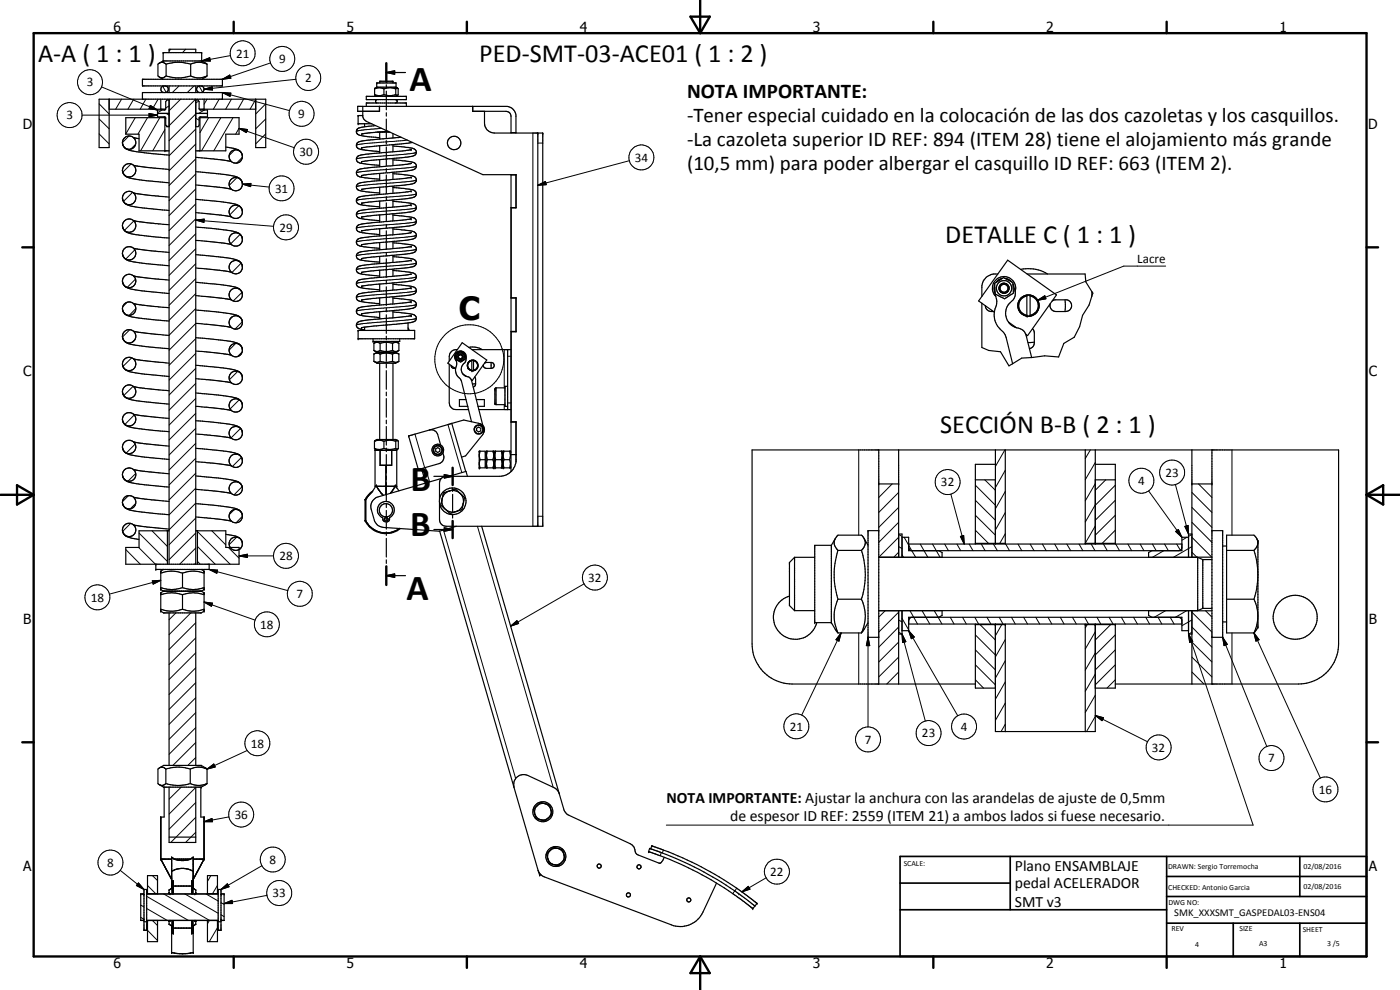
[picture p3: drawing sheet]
<svg xmlns="http://www.w3.org/2000/svg" width="420mm" height="297mm" viewBox="0 0 420 297" stroke-linecap="round" stroke-linejoin="round" font-family="sans-serif">
<defs><g id="words">
<g font-size="11">
<text x="122.9" y="27.2">A</text>
<text x="123.2" y="147.4">B</text>
<text x="123.1" y="161">B</text>
<text x="122" y="180">A</text>
</g>
<text font-size="9.6" x="137.7" y="96">C</text>
<g font-size="7.9">
<text x="11.4" y="18.5">A-A ( 1 : 1 )</text>
<text x="143.8" y="18.6">PED-SMT-03-ACE01 ( 1 : 2 )</text>
<text x="283.7" y="73">DETALLE C ( 1 : 1 )</text>
<text x="282.1" y="130">SECCIÓN B-B ( 2 : 1 )</text>
</g>
<g font-size="6.3">
<text x="206.2" y="29.5">NOTA IMPORTANTE:</text>
<text x="206.2" y="36.7">-Tener especial cuidado en la colocación de las dos cazoletas y los casquillos.</text>
<text x="206.2" y="43.9">-La cazoleta superior ID REF: 894 (ITEM 28) tiene el alojamiento más grande</text>
<text x="206.2" y="51.1">(10,5 mm) para poder albergar el casquillo ID REF: 663 (ITEM 2).</text>
</g>
<g font-size="4.7">
<text x="200" y="241">NOTA IMPORTANTE: Ajustar la anchura con las arandelas de ajuste de 0,5mm</text>
<text x="219.1" y="246.4">de espesor ID REF: 2559 (ITEM 21) a ambos lados si fuese necesario.</text>
<text x="304.6" y="261.2">Plano ENSAMBLAJE</text>
<text x="304.6" y="266.6">pedal ACELERADOR</text>
<text x="304.6" y="272">SMT v3</text>
</g>
<g font-size="4.2">
<text x="34" y="9.6">6</text>
<text x="104" y="9.6">5</text>
<text x="174" y="9.6">4</text>
<text x="244" y="9.6">3</text>
<text x="314" y="9.6">2</text>
<text x="384" y="9.6">1</text>
<text x="6.8" y="38.7">D</text>
<text x="410.6" y="38.7">D</text>
<text x="7" y="112.9">C</text>
<text x="410.8" y="112.9">C</text>
<text x="7" y="187.1">B</text>
<text x="410.8" y="187.1">B</text>
<text x="7" y="261.4">A</text>
<text x="410.8" y="261.4">A</text>
<text x="34" y="290.4">6</text>
<text x="104" y="290.4">5</text>
<text x="174" y="290.4">4</text>
<text x="244" y="290.4">3</text>
<text x="314" y="290.4">2</text>
<text x="384" y="290.4">1</text>
</g>
<g font-size="3.9">
<text x="70.9" y="17.3">21</text>
<text x="83.8" y="19">9</text>
<text x="26" y="26">3</text>
<text x="91.6" y="24.7">2</text>
<text x="19.9" y="35.8">3</text>
<text x="89.5" y="35.4">9</text>
<text x="89.9" y="46.8">30</text>
<text x="190.5" y="48.6">34</text>
<text x="82.5" y="57.8">31</text>
<text x="83.9" y="69.5">29</text>
<text x="341.3" y="78.8">Lacre</text>
<text x="349.8" y="143.1">23</text>
<text x="282.4" y="145.9">32</text>
<text x="341.6" y="145.5">4</text>
<text x="83.9" y="168.1">28</text>
<text x="89" y="179.5">7</text>
<text x="176.6" y="174.6">32</text>
<text x="27.3" y="180.5">18</text>
<text x="78.1" y="188.6">18</text>
<text x="237" y="219.2">21</text>
<text x="276.7" y="221.2">23</text>
<text x="288.3" y="219.2">4</text>
<text x="75.3" y="224.3">18</text>
<text x="259.5" y="223.1">7</text>
<text x="345.7" y="225.6">32</text>
<text x="380.6" y="228.7">7</text>
<text x="395.8" y="238.1">16</text>
<text x="70.4" y="245.7">36</text>
<text x="32.2" y="260.1">8</text>
<text x="80.9" y="259.2">8</text>
<text x="231.2" y="262.8">22</text>
<text x="81.8" y="269.2">33</text>
</g>
<text font-size="3.1" x="352.4" y="275">SMK_XXXSMT_GASPEDAL03-ENS04</text>
<g font-size="2.4">
<text x="271.2" y="259.7">SCALE:</text>
<text x="350.6" y="260.8">DRAWN: Sergio Torremocha</text>
<text x="391.2" y="260.6">02/08/2016</text>
<text x="350.6" y="267">CHECKED: Antonio Garcia</text>
<text x="391.2" y="266.7">02/08/2016</text>
<text x="350.6" y="271.4">DWG NO:</text>
<text x="351.6" y="279.3">REV</text>
<text x="372" y="279.4">SIZE</text>
<text x="391" y="279.6">SHEET</text>
<text x="358.7" y="284.1">4</text>
<text x="377.9" y="283.8">A3</text>
<text x="398.3" y="283.8">3 /5</text>
</g>
</g></defs>
<g fill="none" stroke="#000" stroke-width=".35">
<path d="M49 18.3v-2.5h11.5v2.5M49 18.3h11.5M49 18.3l-1.1 .6M49.9 19.3l-1.3-.6-1.2 .6v3.5l.5 .4M49.9 19.3a11.7 11.7 0 0 1 7.3 0M49.9 19.3v3.5M50.7 15.8v-1h8v1M57.2 19.3l1-.4a5.5 5.5 0 0 1 3.9 .4M57.2 19.3v3.5M60.5 18.3l1.6 1M62.1 19.3v3.5M115.9 19v5.6"/>
<path d="M32.8 29.8v14.5h-3.1v-14.5h50v14.5h-3v-14.5M32.8 32.8h16.9M42.7 29.8v-2h24v2M42.7 23.8h24v2h-24zM47.3 34h3.4M47.9 23.2l1.1 .6M48.2 29.8v3M49.3 25.8a.99 .99 0 0 0-1 1 .99 .99 0 0 0 1 1M49.5 35.3v10M49.5 25.8a1 1 0 0 1 1 1 1 1 0 0 1-1 1M49.7 35.3h-12v5h4v5h9M49.7 32.8l-.3 .2h-2.1v2.1h2.1l.3 .1v2.3l.4 .5h.6"/>
<path d="M49.9 22.8a1.66 1.66 0 0 1-1.7 .5l-.3-.1M49.9 22.8l2.8 .6h1.7l2.8-.6M50.7 25.8v2M50.7 29.8v139.5M50.7 30h-.6l-.4 .5v2.3M57.2 22.8l1.9 .6h1.1l1.9-.6M58.7 25.8v2M58.7 29.8v139.5M58.7 34h3.6M58.7 30h.8l.3 .5v2.3M59.8 35.3h11.9v5h-3.9v5h-9.1M59.8 32.8h16.9"/>
<path d="M59.8 32.8l.3 .2h2.2v2.1h-2.2l-.3 .1v2.3l-.3 .5h-.8M60 35.3v10M60 25.8a1 1 0 0 0-1 1 1 1 0 0 0 1 1M60.3 25.8a1 1 0 0 1 .9 1 1 1 0 0 1-.9 1M61.2 29.8v3M62.1 22.8l-1.6 1M108.9 31.9l.1 3.4 1 1.1 34.8 16h10l.1 10-1.5-.1M108.9 34.7h-1.4v2.4h4.1M109.4 37.1v.9M109.9 31.9v-1h12.1v1M109.9 28.9h12.1v1h-12.1zM112.4 26.7v1.7"/>
<path d="M112.4 26.7a3.1 3.1 0 0 1 2.8 0M112.4 28.4l1.1 .3 1.7-.3M112.4 28.4l.7 .5M112.6 26.4l-.2 .3M112.6 26.4h.1M112.7 37.7l-4.5 .6a1.19 1.19 0 0 0-1.2 1.1 1.19 1.19 0 0 0 1.2 1.2l5.7 .7M113.1 26.2v-1.3h5.8v1.3M113.1 26.2h5.8M113.1 26.2l-.5 .2M113.1 39.7h3.9M113.2 29.9a.51 .51 0 0 0-.5 .5 .51 .51 0 0 0 .5 .5M113.9 31.9v1.5h-6.6v-1.5h44.9a3.1 3.1 0 0 1 2.6 2.6v5.4"/>
<path d="M113.9 24.9v-.5h4v.5M113.9 39.7v2M115.2 26.7v1.7M115.2 26.7a5.3 5.3 0 0 1 3.6 0M115.2 28.4a5.3 5.3 0 0 0 3.6 0M115.9 21.8l2.5-.5v1zM115.9 25.4v1.1M115.9 27.3v5.6M115.9 33.8v1M115.9 35.7v5.6M115.9 21.8h5.8M116.4 39.4l-7.9 .9"/>
<path d="M118.7 29.9a.51 .51 0 0 1 .5 .5 .51 .51 0 0 1-.5 .5M118.8 26.7v1.7M118.9 26.2l.4 .2M119.3 28.7l-.4 .2M119.3 26.4h-.4l-.1 .3M119.3 26.4l.1 .1M119.4 26.5l.1 .1M119.5 26.6v1.8a.37 .37 0 0 1-.4 .3 .37 .37 0 0 1-.3-.3M141.8 31.9v1.5h10a1.45 1.45 0 0 1 1.6 1.5v5M145.4 33.4v3.5a2.96 2.96 0 0 0 3 3h14.5v118h-29a2 2 0 0 1-2-2v-4.9M153.4 39.8h1.4M161.4 39.9v118"/>
<path d="M36.7 59.4a2.01 2.01 0 0 1 1.9-2 2.01 2.01 0 0 1 2.1 1.8 2.01 2.01 0 0 1-1.6 2.2l-1.3-.2M36.7 42.8a2 2 0 0 1 2.4-2 2 2 0 0 1 1.5 2.7 2 2 0 0 1-2.8 1.1M36.7 42.8l.3 .9M36.7 51.1l.2 .6M36.7 59.4l.2 .6M36.7 42.8l.2 .9 .7 .7M36.9 60l.3 .7M36.9 51.7l.2 .5M36.9 60v.2M37.1 43.9a6.5 6.5 0 0 0 4.8 1.7l8.8 .9M37.1 52.2a6.1 6.1 0 0 0 4.4 1.7l9.2 1M40 49.6a2 2 0 0 0-2.1-.3 2 2 0 0 0-1.2 1.8"/>
<path d="M40 49.6a2.01 2.01 0 0 1 .7 2 2.01 2.01 0 0 1-1.6 1.5 1.97 1.97 0 0 1-2.2-1.4M40.1 57.9l10.6 1.2M40.1 49.6l3.5 .6 7.1 .6M40.1 41.3l1.6 .3M58.7 47.2l7.2 .7 3.5 .6M58.7 55.5l6.1 .5 4.6 .8M58.7 51.5l5.8 .5a20.1 20.1 0 0 1 7.3 1.5l.6 .6M58.7 59.8l7.4 .7a14.2 14.2 0 0 1 6 1.5l.3 .4M67.8 44.1l1.9 .3a3.3 3.3 0 0 1 3 2M72 53.7a2 2 0 0 0-3 .7 2 2 0 0 0 1.3 2.8 2 2 0 0 0 2.5-2M72 45.4a2 2 0 0 0-3 .6 2 2 0 0 0 1.3 2.9 2 2 0 0 0 2.5-2M72.2 45.5l.2 .3"/>
<path d="M72.4 54.1l.3 .6M72.5 46.1l.2 .3M72.7 46.4l.1 .5M72.7 54.7l.1 .5M113.9 43.7v2.2M113.9 47.9v2.1M113.9 52v2.2M113.9 56.2v2.1M115.9 42.2v1M115.9 44.1v5.6M115.9 50.6v1M115.9 52.5v5.6"/>
<path d="M115.9 59v1M117.9 51.7l-9.4 1M117.9 52.1l5.5 .6a1.25 1.25 0 0 1 1.5 1 1.25 1.25 0 0 1-1 1.5l-15.4 1.7M117.9 40v1.4M117.9 43.4v2.2M117.9 47.5v2.2M117.9 51.7v2.1M117.9 55.8v2.2M117.9 60v2.1M117.9 43.8l4.9 .5a1.67 1.67 0 0 1 2.1 1.8 4.9 4.9 0 0 1-3.6 1.1l-3.4 .3M117.9 47.5l-9.4 1.1M117.9 48l5.2 .5a1.57 1.57 0 0 1 1.8 1.8 4.1 4.1 0 0 1-3.2 1.1l-3.8 .3"/>
<path d="M117.9 56.3l4.9 .5a1.67 1.67 0 0 1 2.1 1.8 3.4 3.4 0 0 1-2.8 1l-4.2 .4M117.9 60l-9.4 1M120.4 41.2l-5.3 .5a24.1 24.1 0 0 0-7.8 1.1 1.31 1.31 0 0 0-.1 1.6 1.31 1.31 0 0 0 1.5 .5l5.2 .6M123.3 57.4l-14.2 1.4a1.79 1.79 0 0 0-2.1 1.6 2.67 2.67 0 0 0 2.8 1.2l4.1 .5M123.3 57.4h.1M123.3 44.9l-14.2 1.5a1.79 1.79 0 0 0-2.1 1.6 2.01 2.01 0 0 0 2.1 1.1l4.8 .5M123.4 49l-14.3 1.5a1.7 1.7 0 0 0-2.1 1.6l.3 .6a15.1 15.1 0 0 0 6.1 1l.5 .1M123.4 53.2l-14.6 1.5a1.38 1.38 0 0 0-1.5 .6 1.38 1.38 0 0 0 .1 1.6l2.4 .6 4.1 .4M123.4 57.3l-.1 .1M123.4 44.9l-.1 .1M123.7 42.7l-15.2 1.7M153.4 52.4v89.1"/>
<path d="M153.4 52.5h1.4M36.7 76a2 2 0 0 1 2.6-1.9 2 2 0 0 1 1.1 3 2 2 0 0 1-3.2 .2M36.7 76l.2 .6M36.7 67.7l.2 .9M36.9 76.6a3.9 3.9 0 0 0 3.8 2.1l10 1.1M36.9 76.6l.2 .5M37 68.6l.2 .4M37 60.3l.2 .4M37.2 60.7l.4 .4M37.2 60.7a8 8 0 0 0 5.2 1.6l8.3 .9M37.2 69a7.6 7.6 0 0 0 4.7 1.6l8.8 .8M40 66.2a2.02 2.02 0 0 0-2.1-.3 2.02 2.02 0 0 0-1.2 1.8"/>
<path d="M40 66.2a2.02 2.02 0 0 1 .3 2.7 2.02 2.02 0 0 1-2.7 .5l-.5-.6-.4-1.1M40.1 74.5l10.6 1.2M40.1 66.2l10.6 1.2M58.7 63.8l7.5 .7 3.2 .6M58.7 72.1l7.5 .7 3.2 .6M58.7 76.4l5.2 .5a24.2 24.2 0 0 1 7.9 1.5l.2 .2M58.7 68.1l5.2 .5a27.5 27.5 0 0 1 7.9 1.5l.6 .6M71.9 78.5a2 2 0 0 0-3 .9 2 2 0 0 0 1.5 2.7 2 2 0 0 0 2.4-2M72 78.5l.4 .5M72.4 70.7a2.01 2.01 0 0 0-3.3 .1 2.01 2.01 0 0 0 1.3 3 1.94 1.94 0 0 0 2.1-1l.3-.9M72.4 62.4a2.01 2.01 0 0 0-3.3 .1 2.01 2.01 0 0 0 1.3 3h.8l.8-.4 .5-.6 .3-1M72.4 79l.3 .5"/>
<path d="M72.4 70.7l.3 .6M72.4 62.4l.3 .6M72.4 70.7l.3 .5M72.7 63l.1 .5M72.7 71.3l.1 .6M72.7 79.5l.1 .6M72.7 71.2l.1 .7M108.6 77.6h-.1M108.6 77.6h.1M113.9 60.3v2.2M113.9 64.5v2.1M113.9 68.6v2.2"/>
<path d="M113.9 72.8v2.1M113.9 77v2.1M115.9 60.9v5.6M115.9 67.4v1M115.9 69.3v5.5M115.9 75.7v1.1M115.9 77.6v5.6M117.9 64.1v2.2M117.9 68.3v2.1M117.9 72.4v2.2M117.9 76.6v2.1M117.9 68.3l-6.8 .6-2.6 .4"/>
<path d="M117.9 60.4l5.2 .6a1.57 1.57 0 0 1 1.8 1.7l-.5 .5-1.3 .4-5.2 .5M117.9 64.1l-9.4 1.1M117.9 64.6l5.5 .6a1.25 1.25 0 0 1 1.5 .9 1.25 1.25 0 0 1-1 1.5l-6 .7M117.9 68.7l1.1 .1a13.6 13.6 0 0 1 5.6 1 1.15 1.15 0 0 1 .3 1.2 1.15 1.15 0 0 1-1 .8l-6 .6M117.9 72.4l-9.4 1M117.9 72.9l5.2 .5a1.57 1.57 0 0 1 1.8 1.8 3.4 3.4 0 0 1-2.8 1l-4.2 .4M117.9 76.6l-9.2 1M117.9 77l5.2 .6a1.55 1.55 0 0 1 1.8 1.7l-.3 .4a5.5 5.5 0 0 1-3.3 .7l-3.4 .4M123.3 74l-15 1.6a1.21 1.21 0 0 0-1.3 1 1.21 1.21 0 0 0 1 1.4l5.9 .7M123.3 74h.1M123.4 65.7l-14.6 1.5a1.45 1.45 0 0 0-1.7 1.9 8.2 8.2 0 0 0 4.8 1.1l2 .2M123.4 78.1l-14.6 1.5a1.45 1.45 0 0 0-1.7 2 10.9 10.9 0 0 0 5.8 1.1l1 .1"/>
<path d="M123.4 69.8l-14.3 1.5a1.78 1.78 0 0 0-2.1 1.6l.4 .6 .6 .3 5.9 .7M123.4 61.5l-14.3 1.5a1.7 1.7 0 0 0-2.1 1.6 2.31 2.31 0 0 0 2.4 1.2l4.5 .4M123.4 69.8h.1M153.4 62.4v27h1.4l.1 10.2h-1.5v26.9h1.5l-.1 12.1M36.7 84.3a2.01 2.01 0 0 1 1.9-2 2.01 2.01 0 0 1 2.1 1.7 2.01 2.01 0 0 1-1.6 2.3l-.9-.1-1-.6M36.7 84.3l.5 1.3M36.7 92.6l.2 .6M36.9 93.2v.3M37 93.6l.4 .5M37.2 85.6a9.2 9.2 0 0 0 5.7 1.7l7.8 .8M37.5 94.3a25.5 25.5 0 0 0 8.7 1.6l4.5 .5M40 91.1a2.02 2.02 0 0 0-2.1-.3 2.02 2.02 0 0 0-1.2 1.8"/>
<path d="M40 91.1a2.02 2.02 0 0 1 .3 2.7 2.02 2.02 0 0 1-2.7 .5l-.7-1.1M40.1 99.4l2.3 .4 8.3 .8M40.1 91.1l2.6 .5 8 .7M40.1 82.8l10.6 1.2M58.7 88.7l7.8 .8 2.9 .5M58.7 97l8.4 .8 2.3 .5M58.7 80.4l7.2 .7 3.5 .6M58.7 93l6.4 .6a19.3 19.3 0 0 1 6.7 1.4l.6 .6M58.7 84.7l7.4 .7a15.2 15.2 0 0 1 5.9 1.4l.4 .5M71.9 95.1a2.01 2.01 0 0 0-3 .9 2.01 2.01 0 0 0 1.4 2.7 2.01 2.01 0 0 0 2.5-1.9M72 86.9a2.01 2.01 0 0 0-3 .7 2.01 2.01 0 0 0 1.3 2.8 2.01 2.01 0 0 0 2.5-2M72 95.2l.4 .4"/>
<path d="M72.3 87.1l.1 .2M72.4 95.6l.3 .6M72.4 87.3l.3 .6M72.7 87.9l.1 .5M72.7 96.2l.1 .6M107.5 99.1h16.9v2.5h-16.9zM108.6 85.9h.1M108.6 85.9h-.1M108.6 90h-.1M108.6 90h.1M108.6 98.3h.1M108.6 98.3h-.1"/>
<path d="M109.4 98.2v.9M113.9 81.1v2.1M113.9 85.2v2.2M113.9 89.4v2.1M113.9 93.5v2.2M115.9 84.1v1.1M115.9 86.1v5.6M115.9 92.5v1.1M115.9 94.4v5.6M117.9 80.8v2.1M117.9 84.9v2.1M117.9 89.1v2.1"/>
<path d="M117.9 93.2v2.2M117.9 80.8l-6.8 .5-2.6 .4M117.9 81.2l4.9 .5a1.91 1.91 0 0 1 2.2 1.4 2.1 2.1 0 0 1-2.2 1.3l-4.9 .5M117.9 84.9l-9.2 1M117.9 85.3l1.1 .1a13.6 13.6 0 0 1 5.6 1 1.28 1.28 0 0 1 .1 1.5 1.28 1.28 0 0 1-1.4 .5l-5.4 .7M117.9 89.1l-9.2 .9M117.9 89.5l5.2 .5a1.49 1.49 0 0 1 1.6 2 3.5 3.5 0 0 1-2.6 .8l-4.2 .4M117.9 93.2l-6.8 .6-2.6 .4M117.9 93.6l4.9 .5a1.91 1.91 0 0 1 2.2 1.4 1.85 1.85 0 0 1-2.2 1.3l-.3 .1M122.5 96.9v2.2M122.5 98.4l.2 .7M122.5 96.9l-13.8 1.4"/>
<path d="M123.3 90.6l-15 1.6a1.19 1.19 0 0 0-1.4 1.1 1.19 1.19 0 0 0 1.1 1.3l5.9 .7M123.3 82.3l-14.2 1.4a1.78 1.78 0 0 0-2.1 1.6l.1 .4a10.9 10.9 0 0 0 5.8 1.2l1 .1M123.3 86.4l-14.8 1.6a1.24 1.24 0 0 0-1.5 .9 1.24 1.24 0 0 0 1 1.5l5.9 .7M123.3 82.3h.1M123.3 90.6h.1M123.3 86.4h.1M123.4 94.7l-13.7 1.4a3.2 3.2 0 0 0-2.6 .9 1.36 1.36 0 0 0 1.6 1.8l.7 .2M123.4 82.3h-.1M123.4 82.2v.1M153.4 89.4h1.4M153.4 99.4h1.4M294.7 90.9v13.4l2 .9 3.6 .3 2.5 4.3 1.1-.7"/>
<path d="M295.7 91.7a1.93 1.93 0 0 0 2.5 1.8M297.6 93.1l.1 .4M298.4 93.6l-4.7-3.3 8.7-12.2 14.7 10.4-8.7 12.2-.5-.4M298.5 85.4l-.2 1.1 .4 1.7M298.5 85.5l.2 2.7M298.7 88.2l.3 1.5a5.8 5.8 0 0 1-.5 3.6 6.4 6.4 0 0 0 2.7 6.4l.8 1.6 1.9 7.8M299.5 82.2a4.1 4.1 0 0 0-4.8 3.5v3.2M299.8 86.5a1.47 1.47 0 0 0 2.2 1.3M299.9 86l.1 1.2M300.1 87.4l.5 .4M300.2 85.5l-.2 .2M300.6 85.2l-.3 .1"/>
<path d="M300.6 87.8l.6 .2M300.8 83.5l-1.1 .4-.9 .9M300.9 85l1.1 .1 .8 1M301.5 83.5l1.2 .3 .9 .8M301.5 83.5l-.4-.2-1.6 1.1-1 .6v.5M301.5 83.5l2.1 1.1M302.3 85.4a1.47 1.47 0 0 0-1.5-.3 1.47 1.47 0 0 0-1 1.3M302.5 85.5l.1 .3M302.5 87.4l-1.1 .6M302.7 96.6l2.3 1.7M302.7 87l-.1 .2M302.8 86l-.1 1.2-.5 .5"/>
<path d="M302.8 86.3v.6M303.6 84.6l.4 .2 .1 2.3a1.01 1.01 0 0 1-1 1.5l-.9 .6a.83 .83 0 0 1-1.4 .1l-2.1-1.1M304 85.1l.2 .7a3.9 3.9 0 0 1 .1 3.8 7 7 0 0 0-2.4 3.4 4.6 4.6 0 0 0 4 5.6l1.3 .7 .7 1M304.7 87.5a3.5 3.5 0 0 0-4.2-4.4 3.5 3.5 0 0 0-1.6 5.8M305.5 92.1l.1 .7a3.1 3.1 0 0 0 2.6 2M305.6 91.1l-.1 .8M305.6 92.5a3.2 3.2 0 0 0 4.5 2M305.7 90.4l-.1 .4M305.8 93.1h.1M306.1 89.9l-.3 .4M306.2 89.7a3.2 3.2 0 0 1 4.2-.7 3.2 3.2 0 0 1 1.1 4.1M306.4 80.8a11.2 11.2 0 0 1 8 1.4"/>
<path d="M308.2 88.8a2.92 2.92 0 0 0-2.5 2.9 2.92 2.92 0 0 0 2.5 2.9M308.2 88.6a3.1 3.1 0 0 0-2.6 3.7M308.2 94.8l.3 .1M308.2 88.6v6.2M308.3 82.2h17.4l.2 2.4 2.1 3.4-1.2 3.5-1.9 3.1-.9 3.4-1.6 3.2-3.1 1.8-1.6 4.1-4.2-.3-3.9 .5M308.5 88.5l-.3 .1M308.8 88.5l.3 .1M309.1 88.6v6.2M309.1 94.8l-.3 .1M309.1 88.8a2.92 2.92 0 0 1 2.5 2.9 2.92 2.92 0 0 1-2.5 2.9M309.1 88.6a3.2 3.2 0 0 1 2.5 2M309.9 98.6l.5 1.3v3a1.76 1.76 0 0 1-1.5 1.7"/>
<path d="M310.8 94l-.3 .3M311.4 93.3a3 3 0 0 1-2.3 1.5M311.7 90.8v1.8l-.7 1.3M315.8 90.3l.8-.3h3.6a1.78 1.78 0 0 1 1.4 1.9 1.78 1.78 0 0 1-1.7 1.6h-3a1.81 1.81 0 0 1-1.7-2.4M319.6 90v3.5M36.7 100.9a2.02 2.02 0 0 1 2.5-2 2.02 2.02 0 0 1 1.4 2.8 2.02 2.02 0 0 1-3 .9l-.7-1.1M36.7 100.9l.2 .6M36.7 109.2l.2 .6M36.7 117.5a2.01 2.01 0 0 1 2.7-1.9 2.01 2.01 0 0 1 .9 3.2 2.01 2.01 0 0 1-3.3-.4M36.7 117.5l.2 .9M36.7 117.5l.7 1.5M36.9 101.5a4.1 4.1 0 0 0 3.8 2.1l10 1"/>
<path d="M36.9 109.8l.3 .7M36.9 109.8v.3M37 110.2l.1 .1M37.1 110.3l.1 .2M37.2 110.5a8.3 8.3 0 0 0 5.2 1.6l8.3 .8M37.5 119.2a17.4 17.4 0 0 0 7.5 1.5l5.7 .5M40 107.7a2.03 2.03 0 0 0-2.1-.3 2.03 2.03 0 0 0-1.2 1.8M40 107.7a2.01 2.01 0 0 1 .2 2.9 2.01 2.01 0 0 1-3-.1M40.1 116l3.5 .6 7.1 .7M40.1 107.7l2.9 .5 7.7 .8M58.7 105.3l8.1 .8 2.6 .5M58.7 117.9l7.4 .7a12.7 12.7 0 0 1 6 1.5"/>
<path d="M58.7 109.6l5.8 .6a23.7 23.7 0 0 1 7.2 1.3l.3 .3M58.7 101.3l4 .3a30.4 30.4 0 0 1 9.1 1.7l.6 .6M58.7 113.6l10.7 1.3M71.9 111.7l-1.5-.3a2.01 2.01 0 0 0-1.6 2.2 2.01 2.01 0 0 0 2.1 1.8 2.01 2.01 0 0 0 1.9-2.1M72 111.7l.4 .6M72.3 112l.1 .3M72.4 103.9a2.01 2.01 0 0 0-3.2-.1 2.01 2.01 0 0 0 .9 3.1 2.01 2.01 0 0 0 2.7-1.8M72.4 103.9l.4 1.2M72.4 112.3l.3 .5M72.7 112.8l.1 .5M112 101.6v.8h8v-.8M112.2 105.2a1.55 1.55 0 0 0 1.9 0"/>
<path d="M112.2 103a1.76 1.76 0 0 1 1.9 0M112.2 105.2l.9 .5M112.2 103v2.2M112.2 106.2v2.2M112.2 108.4l.9 .6h5.7l.9-.6M112.2 106.2a1.76 1.76 0 0 1 1.9 0M112.2 108.4a1.55 1.55 0 0 0 1.9 0M113.1 105.7h5.7M113.1 102.4l-.9 .6M113.1 105.7l-.9 .5M113.9 109v22.9M114.1 103v2.2"/>
<path d="M114.1 106.2v2.2M114.1 105.2a5.7 5.7 0 0 0 3.7 0M114.1 103l1.8-.3 1.9 .3M114.1 106.2a6.6 6.6 0 0 1 3.7 0M114.1 108.4a5.7 5.7 0 0 0 3.7 0M115.9 100.9v1M115.9 102.8v5.6M115.9 109.3v1.1M115.9 111.2v5.6M115.9 117.6v1.1M115.9 119.6v5.6M117.8 105.2a1.63 1.63 0 0 0 1.9 0"/>
<path d="M117.8 106.2a1.85 1.85 0 0 1 1.9 0M117.8 103l1-.3 .9 .3M117.8 103v2.2M117.8 106.2v2.2M117.8 108.4l.1 .1a1.6 1.6 0 0 0 1.8-.1M117.9 109v22.9M118.8 102.4l.9 .6M118.8 105.7l.9 .5M119.7 105.2l-.9 .5M119.7 103v2.2M119.7 106.2v2.2M134.8 109.3v11.6a2.09 2.09 0 0 0 2.1 2h3.7"/>
<path d="M135.4 109.6l.4 .8 .8 .1M136.3 110.4v.1M136.7 110.6l-2.3-1.6 4.3-6.2 7.4 5.2-4.4 6.2-.3-.2M136.7 110.6a3.4 3.4 0 0 0 1.5 3.2l3.3 12.7M136.8 106.5l.1 1.4M136.8 106.6l.1 1.3M136.9 107.9l.2 1.4-.4 1.3M137.2 104.9a2.11 2.11 0 0 0-2.4 2v1.4M137.4 106.9l.1 .5M137.4 107.1l.2 .5 .4 .2M137.6 107.5l.3 .2h.5M137.7 106.5l-.2 .3"/>
<path d="M137.8 106.4a.73 .73 0 0 1 1 .2 .73 .73 0 0 1-.2 1M138 105.6l-.8 .2-.3 .4M138.2 106.3l-.6 .3-.2 .4M138.2 105.5l1.1 .6M138.3 105.6l-.2-.1-1.3 .8v.3M138.3 105.6l1 .5M138.4 106.3l.4 .4 .1 .6M138.6 107.7l-.5 .1M138.8 112.1l1.2 .8M138.8 107.4l-.3 .3M139.3 106.1l.2 .1v.6a1.33 1.33 0 0 1-1 1.7l-.3 .1-1.3-.7M139.5 106.4a2.23 2.23 0 0 1-.7 3.1l-.4 1.3 .4 1.3"/>
<path d="M139.9 107.6a1.75 1.75 0 0 0-2.1-2.2 1.75 1.75 0 0 0-.9 2.9M139.9 119.9h-2v2l2.5-.1M140 112.9l.8 .3 .6 .7 3.5 13.7M140.3 109.2v.9M140.4 110.2l.5 .8 .7 .2M140.7 104.2h2.1l1.9 .7M141.3 108.2a1.57 1.57 0 0 0-1 1.4 1.57 1.57 0 0 0 1 1.5M141.6 108.1l-.7 .2-.5 .8M141.6 108.1h.5M141.6 108.1v3.1M141.6 111.2h.5M141.6 108.2a1.46 1.46 0 0 0-1.2 1.4 1.46 1.46 0 0 0 1.2 1.5"/>
<path d="M141.6 104.9h11.8M141.8 108.1h-.3M142.1 108.1l.6 .1M142.1 108.1v3.1M142.1 108.2a1.46 1.46 0 0 1 1.2 1.4 1.46 1.46 0 0 1-1.2 1.5M142.1 108.1l.6 .2M142.4 111.1l-.3 .1M142.4 113.1l.3 .3a3.2 3.2 0 0 1-.2 2.4l-.5 .3M142.7 108.2l.2 .3M142.7 115.1l-.9 .1M142.9 108.5l.4 .4M142.9 110.9l-.2 .1"/>
<path d="M142.9 110.9l-.8 .4-.6-.1M142.9 119.9h2.5v2h-1.9M143.1 110.7l-.2 .2M143.3 108.9l.1 1.2M143.4 110.1l-.3 .5M143.4 109.2v.9M143.4 110.1l-.5 .8M145.4 109l.6-.2h1.5a.89 .89 0 0 1 .8 .8 .89 .89 0 0 1-.8 .9h-1.5l-.6-.2-.3-.3v-.7M147.4 108.8v1.7M151.5 116.4h-2.6l-.4 .3 .1 4.6 2.9 .1M152.3 115.9h-.8v6h.8M152.3 104.9v18"/>
<path d="M307.9 100.3l1.7 7M309.6 107.3l-2.9 .1-2.8 1.7M310.4 102.7l-1.9 .1M36.7 125.8l.5-1.3 1-.6a2.1 2.1 0 0 1 2.3 .9 2.03 2.03 0 0 1-.4 2.5 2.03 2.03 0 0 1-2.5 .2l-.6-.8M36.7 125.8a2.85 2.85 0 0 0 3 2.5l11 1.2M36.7 134.1l.2 .6M36.7 125.8l.2 .9M36.9 134.7v.3M37 135l.1 .2M37.1 135.2a5.9 5.9 0 0 0 4.4 1.7l9.2 .9M40 132.5a2 2 0 0 1-.1 3.3 2 2 0 0 1-3-1.1M40 132.5l-.9-.4-1.3 .2-.8 .8-.3 1"/>
<path d="M40.1 124.3l3.2 .5 7.4 .7M40.1 132.6l3.9 .6 6.7 .7M58.7 134.5l4 .4a29.4 29.4 0 0 1 9.1 1.5l.2 .3M58.7 126.2l5.2 .5a22.5 22.5 0 0 1 7.9 1.5l.6 .6M58.7 121.9l8.4 .8 2.3 .4M58.7 130.2l10.7 1.2M58.7 138.5l10.7 1.2M71.9 128.3a2 2 0 0 0-2.8 .5 2 2 0 0 0 .5 2.8 2 2 0 0 0 2.8-.5l.4-1.1M71.9 136.6l-1.5-.3a2 2 0 0 0-1.6 2.2 2 2 0 0 0 2.1 1.7 2 2 0 0 0 1.9-1.9M72 136.6l.4 .6M72 128.4l.4 .4M72.1 136.7l.3 .5"/>
<path d="M72.2 120.2l.5 .9M72.4 128.8l.3 .6M72.4 137.2l.3 .5M72.5 137.3l.2 .4M72.7 121.1a1.99 1.99 0 0 0-3.2-1 1.99 1.99 0 0 0 .4 3.4 1.99 1.99 0 0 0 2.9-1.8M72.7 129.4l.1 .6M72.7 137.7l.1 .6M72.7 121.1v.2M72.7 121.3l.1 .4M112.4 134.6a3.9 3.9 0 0 0 2.8 0M112.4 134.6l.2 .2M112.4 132.4a3.9 3.9 0 0 1 2.8 0"/>
<path d="M112.4 132.4v2.2M112.6 134.8h.1M112.6 134.8l.5 .3M114.1 135.1v4.5h3.4v-4.5M115.2 134.6h.2a5.2 5.2 0 0 0 3.4 0M115.2 132.4l.2-.1a5.2 5.2 0 0 1 3.4 .1M115.2 132.4v2.2M115.8 139.6v8.8M115.9 126.1v1M115.9 128v5.6M115.9 134.5v1M115.9 136.4v5.5"/>
<path d="M118.8 134.6l.5 .2M118.8 132.4v-.1a.37 .37 0 0 1 .4-.2 .37 .37 0 0 1 .3 .3v2.2l-.2 .2M118.8 132.4v2.2M119.3 132.1l-.5-.2h-5.7l-.7 .5M119.3 134.8l-.5 .3M128.9 129a1.95 1.95 0 0 1 2.4 1.3l.9 3.2M128.9 129l-6.3 1.8 2.9 10.1 6.3-1.8a2.18 2.18 0 0 0 1.1-3.2M130.8 134.7l.6-.4 .6 .4v.7l-.7 .4-.5-.4zM135.5 127l-6.6 2M135.5 127h.1M135.6 127l4.2 14.5M135.6 127l3.6-1 4.4 1a2.2 2.2 0 0 1 1.6 2.6"/>
<path d="M143 128.5l.7-.4 .6 .4v.8l-.7 .3-.6-.4zM143.7 122.9h9.7M143.8 135.4h1.8v5h-1.8zM143.8 136.9l.3 1M143.8 139.4l.3 1M144.1 135.4l-.3 1M144.1 137.9l-.3 1M144.1 137.9h1.5M144.1 127.2l.8 .4M144.9 127.6a2.1 2.1 0 0 1-.1 2.9l-5.1 6.3-1.2 .4M145.3 129.5l-.2 .3M145.6 135.7h.3"/>
<path d="M146.3 137.9h1.6M146.3 137.9l-.3 1.2 .3 1.3M146.3 135.4a3.3 3.3 0 0 0 0 2.5M147.9 135.4l.3 1-.3 1.5M147.9 137.9l.3 1-.3 1.5M148.4 135.7l-.2-.3h-2.2l-.1 4.7M148.4 135.7l.1-.3h2.2l.1 .3M148.4 135.7v4.4M148.7 137.9h1.7M148.7 137.9l-.2 1 .2 1.5M148.7 135.4l-.2 1 .2 1.5M150.4 135.4a3.3 3.3 0 0 1 0 2.5"/>
<path d="M150.4 137.9l.3 1.2-.3 1.3M150.8 135.7l.2-.3h2.2l.2 .3M150.8 135.7v4.4M151.2 137.9h1.7M151.2 137.9l-.2 1 .2 1.5M151.2 135.4l-.2 1 .2 1.5M152.9 135.4a3.3 3.3 0 0 1 0 2.5M152.9 137.9l.3 1.2-.3 1.3M153.4 126.7h1.4M153.4 136.4h1.5M154.9 138.4a5 5 0 0 1-5 4.5h-19.7M263.7 135v70.2"/>
<path d="M269.7 135v32.2M298.7 139.3h-6v23.9M298.7 135v28.2M301.7 135v28.2M325.7 135v28.2M328.7 135v28.2M328.7 139.3h6v23.9M357.7 135v32.2M363.7 135v70.2M36.7 159l.4 1.1M36.7 142.4a2.01 2.01 0 0 1 2.7-1.9 2.01 2.01 0 0 1 .9 3.2 2.01 2.01 0 0 1-3.3-.4M36.7 142.4l.2 .6"/>
<path d="M36.7 150.7l.2 .6M36.9 143l.5 .9M36.9 151.3l.3 .7M36.9 143v.3M36.9 151.3v.3M37 151.6l.1 .2M37.1 151.8l.1 .2M37.2 152l.2 .1M37.4 152.2a10.8 10.8 0 0 0 6 1.5l7.3 .7M37.5 144.1a18.4 18.4 0 0 0 7.5 1.5l5.7 .5M40 149.1a2.02 2.02 0 0 0-2.1-.2 2.02 2.02 0 0 0-1.2 1.8M40 157.5l-.9-.5-1.3 .2-.8 .8-.3 1"/>
<path d="M40 157.5a1.98 1.98 0 0 1 .1 3 1.98 1.98 0 0 1-3-.4M40 149.1a2.02 2.02 0 0 1 .6 2.4 2.02 2.02 0 0 1-2 1.2l-1.4-.7M40.1 149.2l3.5 .6 7.1 .7M40.1 157.5l4.3 .7 6.3 .5M40.1 140.9l3.5 .6 7.1 .7M50.2 159.3v10M50.7 159.3h-9v5h-4v5h34v-5h-3.9v-5h-9.1M58.7 155.1l10.7 1.2M58.7 146.8l6.1 .6 4.6 .7M58.7 142.8l5.8 .5a27.9 27.9 0 0 1 7.2 1.4l.1 .1M58.7 151.1l6.9 .7a17.5 17.5 0 0 1 6.2 1.3l.6 .7M59.3 159.3v10"/>
<path d="M71.9 144.9l.5 .6M72.4 145.5a1.94 1.94 0 0 0-2.4-.8 2 2 0 0 0-.4 3.5 2 2 0 0 0 3.2-1.6M72.4 153.7a2 2 0 0 0-3-.4 2 2 0 0 0 0 3 2 2 0 0 0 3-.3l.4-1.1M72.4 145.5l.3 .5M72.4 153.7l.3 .6M72.4 153.8l.3 .5M72.5 145.6l.2 .4M72.7 146l.1 .6M72.7 154.3l.1 .6M109.5 149.9h.3M109.5 156.3h.3M109.5 149.9v6.4"/>
<path d="M109.5 156.3a7 7 0 0 0 10.7 2.3M109.8 149.9v6.4M109.8 156.3a6.8 6.8 0 0 0 10.1 2.2M111.9 147.3l-1 .7-1.4 1.9M113 145.6l-.2 .3h-.2v-10.8h6.5v10.8M113 145.9h5.6M113 145.6v.3M113 145.9l2.1 2.7M113 145.6l-1.4 2.1-1.8 2.2M115.6 155.1l-.3 .8 .3 .2v.5l-.6-.5-.1-.7a2.54 2.54 0 0 1-1.2-3.9 2.54 2.54 0 0 1 4-.1 2.54 2.54 0 0 1-.8 3.9l-.2 1-.5 .3 .3-.9-.3-.6M115.9 142.8v1.1M115.9 144.8v5.6"/>
<path d="M115.9 151.2v1.1M115.9 153.2v5.5M115.9 159.6v1.1M116.2 155.1h-.3M117.4 147.7l-.2 .3M117.8 147.1l-.4 .6M118.1 146.7l-.3 .4M118.6 145.6l1.1 1.7M118.6 145.6v.3M118.6 145.9l-.5 .8M118.6 145.6l.2 .3M118.8 145.9h.3"/>
<path d="M118.8 145.9l.1 .1M118.9 146h.1M118.9 146v.1M119.1 145.9l-.2 .2M126.5 140.6l1.3 4.3M130.2 158.9h5.6M131.9 159.3l29.6 101.9M132.4 143.6l-.5 1.3v4.9M132.4 143.6l-19 5.5a3 3 0 0 0-2 3.7l.9 3.3a3.1 3.1 0 0 0 2.7 2.1l16.9 1.2 5-1.5M132.7 149.7l-.2 .9a.94 .94 0 0 0 .5 1.6l2 1.9 1.9-.6M132.7 149.7a3.3 3.3 0 0 0 4.2 3.8M133.3 158.4l2.5 .5-2.5 .5z"/>
<path d="M133.3 142.4l2.5 .5-2.5 .5zM133.6 142.9l-1.2 .7M134.4 147.4l-1 .8-.7 1.5M134.8 142.9l5.1-1.5 .4 1.5M135.3 147.2l1.3-.5 1.1 1M135.3 147.2l-1.3 .4a.99 .99 0 0 0-1.1 1.2l-.2 .9M135.3 147.2h1.3l1.1 .5M135.8 140.3v5.2M135.8 146.4v1M135.8 148.3v5.2M135.8 154.3v1.1M135.8 156.3v5.2"/>
<path d="M137.7 147.7l1.7 1.6-.3 1.4M137.7 147.7a3.2 3.2 0 0 1 1.4 3M139.1 150.7l-.5 2.2-1.7 .6M139.1 150.7l-.6 1.6-.9 .9-.7 .3M144.6 157.9l23.2 80.3M145.6 140.1h.3M145.9 140.1l.1 .3h2.2l.2-.3M148.4 140.1l.1 .3h2.2l.1-.3M150.8 140.1l.2 .3h2.2l.2-.3M263.7 145.2h6M263.7 159.2h-3.2v32h3.2M292.7 144h6"/>
<path d="M328.7 144h6M357.7 145.2h6M363.7 159.2h3.2v32h-3.2M37.1 160.1a6.6 6.6 0 0 0 4.6 1.7M46.8 169.3v1.6h16v-1.6M48.2 176.3a9.3 9.3 0 0 0 6.6 0M48.2 172a9.1 9.1 0 0 1 6.6 0M48.2 178.4a9.3 9.3 0 0 1 6.6 0M49.1 177.4l-.9 .4v5.6l.9 .5h11.3l.8-.5v-5.6l-.8-.4M49.1 170.9l-.9 .5v5.5l.9 .5M49.1 177.4h11.3M54.8 176.3a9.1 9.1 0 0 0 6.4 0"/>
<path d="M54.8 172a9 9 0 0 1 6.4 0M54.8 172v4.3M54.8 178.4v4.4M54.8 178.4a9.1 9.1 0 0 1 6.4 0M60.4 170.9l.8 .5v5.5l-.8 .5M67.8 160.3l2.5 .5a3 3 0 0 1 2.4 1.8M72.7 162.6l.1 .6M72.7 162.6a2.02 2.02 0 0 0-3-1.2 2.02 2.02 0 0 0-.4 3.2 2.03 2.03 0 0 0 2.2 .4 2.03 2.03 0 0 0 1.3-1.8M115.9 172.7l2.5-.5v1zM115.9 161.5v5.6M115.9 168v1M115.9 169.9v5.6"/>
<path d="M115.9 172.7h5.8M236.9 178.9a6.6 6.6 0 0 0-2.8 11 6.6 6.6 0 0 0 11-3.1M238.5 167.2v16M238.5 167.2l-1.6 1.6v12.9l1.6 1.5M238.5 167.2h6M249.5 163.6h-5v23.2h5M249.5 163.6v23.2M250.7 161.6l-1.2 2M251.5 165.1h7M251.5 165.1a2.84 2.84 0 0 1 0-4.5h7a2.83 2.83 0 0 1 0 4.5M251.5 179.8h7M251.5 179.8a11.6 11.6 0 0 0 0 10.1"/>
<path d="M251.5 165.1a23.7 23.7 0 0 0 0 14.7M258.5 165.1a23.7 23.7 0 0 1 0 14.7M258.5 179.8a11.6 11.6 0 0 1 0 10.1M259.3 161.6l1.2 2M263.7 167.2h6M263.7 167.2h95.7M269.7 160.2h1v7M270.7 161.2h2v4h82v-4h2M272.7 164.2l.4 .8 .6 .2M272.7 163.2h82M281.7 165.2l1 .6v1.4M292.7 163h9"/>
<path d="M325.7 163h9M345.7 165.2l-1 .6v1.4M354.7 164.2l-.3 .8-.7 .2M357.7 167.2h6M357.7 160.2h-1v7M359.4 167.2v16M359.4 167.2l1.6 .7M361 167.9v14.6M361 167.9h2.7M366.9 163.8h1.2M368.1 165.1h8.2M368.1 179.8h8.2"/>
<path d="M376.3 179.8a11.4 11.4 0 0 1 0 10.1M376.3 165.1a23.2 23.2 0 0 1 0 14.7M376.3 165.1a2.8 2.8 0 0 0 0-4.5h-8.2v29.3h8.2M377.1 161.6l.4 .6v26l-1.2 1.7M48.2 182.8a9.1 9.1 0 0 0 6.6 0M50.7 183.9v45.8M54.8 182.8a9 9 0 0 0 6.4 0M58.7 183.9v45.8M238.5 183.2h6M249.5 186.8l2 3.1M251.5 189.9h7M260.5 186.8l-2 3.1"/>
<path d="M263.7 183.3h6M263.7 183.2h95.7M269.7 183.2v22M270.7 189.2h2v-4h82v4h2M270.7 183.2v7h-1M272.7 187.2h82M273.7 185.2l-.6 .2-.4 .8M282.7 183.2v1.5l-1 .5M292.7 187.2v19.3h6M292.7 187.4h9M298.7 187.2v32.3h30v-32.3M301.7 187.2v32.3"/>
<path d="M325.7 187.4h9M325.7 187.2v32.3M334.7 187.2v19.3h-6M344.7 183.2v1.5l1 .5M353.7 185.2l.7 .2 .3 .8M356.7 183.2v7h1M357.7 183.3h6M357.7 183.2v22M361 182.5h2.7M361 182.5l-1.6 .7M366.9 186.6h1.2M292.7 205.2h-55a12.1 12.1 0 0 1-12-12v-58.2h176v58.2a12.1 12.1 0 0 1-12 12h-55"/>
<path d="M47.9 230.4l1.2-.7h11.3l1.7 1.1M49.3 236.2v9h-1.1v12.6M49.8 230.8l-.7-.5a1.48 1.48 0 0 0-1.7 .5v4.3a1.54 1.54 0 0 0 2.4 0M49.8 235.1a12.3 12.3 0 0 0 7.3 0M49.8 230.8l1.9-.5a12.1 12.1 0 0 1 5.4 .5M49.8 230.8v4.3M50.7 236.2v16.6h8v-16.6M57.1 235.1a6 6 0 0 0 5 0M57.1 230.8a5.6 5.6 0 0 1 5 0M57.1 230.8v4.3M60.3 236.2v9h.9v12.6M62.1 235.1l-1.7 1.1h-11.3l-1.2-.7"/>
<path d="M62.1 230.8v4.3M154.3 236.2a3 3 0 0 1 .9-3.1 3 3 0 0 1 3.2-.4l8.2 3.8 .9 .9 .3 .8M167.8 238.2l1.5 5 .8 1 19 9a3.8 3.8 0 0 1 1.8 2.8l.6 .5 6.4 2.5 .5-.2 .9-1.6M48.2 257.8h3.3M48.2 257.8l3.3 6.1M48.2 257.8l2.3 4.2M50.7 251.2h8M52.3 257.8h4.9M52.3 257.8l-.8-.6v9.3M52.3 257.8l2.2 .4M52.3 257.8a7.3 7.3 0 0 0 4.9 0M57.2 257.8l.8-.6v9.3"/>
<path d="M57.2 257.8l-2.2 .4M58 257.8h3.2M61.2 257.8l-3.2 6.1M61.2 257.8l-2.2 4.2M160.4 243.8l.2 .7M160.6 244.5l.1 .4a.74 .74 0 0 0 .9 .9l2 .5 .8-.8M160.6 244.5a2.5 2.5 0 0 0 3.8 1M160.9 242l-.8 .8 .3 1M160.9 242.1l-.3 .6-.2 1.1M161.2 241.8l1-1.1 2 .6a.74 .74 0 0 1 .9 .9 2.65 2.65 0 0 1-.2 2.8M161.2 241.8a2.45 2.45 0 0 1 3.8 .4l.7 2.1-.8 .8M161.2 241.8l-.3 .3"/>
<path d="M164.3 257.3l.6 1.3 .9 .7M164.3 257.3l.5 1.7 1 .3M164.9 245.1l-.5 .4M165 255.2a1.56 1.56 0 0 0-.9 1.4l.2 .7M165 255.2l-.5 1-.2 1.1M165.8 259.3l.3 .1M167.1 254.5l.7 .2M167.1 254.5l-1.5 .3-.6 .4M167.1 254.5l-1-.3-1.1 1M167.8 254.7l1.1 .2 .3 1.4M167.8 254.7l.9 .7 .5 .9M168.3 259a2.44 2.44 0 0 1-2.2 .4"/>
<path d="M168.8 258.5l-.5 .5M169.2 256.3l.1 .4M169.2 256.3l.4 1.4-2.1 2.1-1.4-.4M169.3 256.7l-.1 1.1-.4 .7M194.7 255.5l.1 .1M195 254.6l-.4 .9 .8 .3a105.9 105.9 0 0 1 18 8.2l7.4 4.7 5.1 3.9M195 254.6h.1M195 254.6l.3 .1M195.3 254.7l.3-.9 .9 .3a95.8 95.8 0 0 1 20.7 9.8l4.7 3.2 5.3 4-.6 .8M195.3 254.7l1.3 .4a99.5 99.5 0 0 1 24.5 12.7l5.5 4.1M42.2 276.1h.9M43.1 268.4h.1"/>
<path d="M43.2 268.4l-.1-.2h-.9v8h.9l.1-.3M43.2 266.9h.8v12.2h-.8zM43.2 279.1h.8M43.2 276.6h.8M44 276.2h21.5M44 276.1h21.5M44 268.2h21.5M44.3 268.2v-5.5h3v5.5M44.3 276.2v6.3h3v-6.3M44.3 268.1h3M50.7 276.2v1.1l1 .6M50.7 267.9l.3 .3"/>
<path d="M50.9 262.7l.6 1.1M51 276.2l-.3 .3M51.2 266.7l-.5 .4M51.5 264.4h.5M51.5 280h.5M51.5 277.8v8a14 14 0 0 0 6.5 0v-8M51.5 261.5a6.3 6.3 0 0 1 6.5 0M51.7 264.5v3.7M51.7 276.2v3.6M51.7 279.8l.2 .2M51.7 279.8l.1 .1M51.7 266.4l-1 .6v1.2"/>
<path d="M51.8 264.5h-.1M51.8 280h.2M51.9 264.4l-.2 .2M52 264.4v3.8M52 276.2v3.8M52 265.9h5.6M52 278.5h5.6M52 264.4h-.2M57.6 264.4v3.8M57.6 276.2v3.8M57.6 264.4h.4M57.6 280h.4"/>
<path d="M57.6 264.4l.3 .3M57.8 279.8l-.2 .2M57.9 264.7v3.5M57.9 276.2l-.1 3.6M57.9 266.4l.4 .3M58.3 266.7l.4 .3v1.2M58.3 266.7l.4 .4M58.6 276.2l.1 .2M58.6 262.7l-.6 1.1M58.7 276.2v1.1l-.8 .6M58.7 268l-.2 .2M62.3 268.2v-5.5h3v5.5"/>
<path d="M62.3 276.2v6.3h3v-6.3M62.3 268.1h3M65.5 266.9h.8v12.2h-.8zM65.5 279.1h.8M65.5 276.6h.8M66.3 268.4l.1-.2h.9v8h-.9l-.1-.3M66.3 268.4h.1M66.4 276.1h.9M161.5 261.2l.5 1.4 .3-.1M161.5 261.2l.8 1.3M162.3 262.5l1.1 .6 38.1 14.4a7.4 7.4 0 0 0 9.5-3.9l4-8.6M225.9 272.6h.1"/>
<path d="M226.6 271.9l-.7 .7M227.1 271h.1"/>
<circle cx="136.3" cy="42.9" r="2.01"/>
<circle cx="301.3" cy="86.5" r="1.19"/>
<circle cx="301.3" cy="86.5" r="2.3"/>
<circle cx="138.2" cy="107.1" r=".58"/>
<circle cx="138.2" cy="107" r="1.15"/>
<circle cx="131.4" cy="135.1" r="1.76"/>
<circle cx="131.4" cy="135" r="1.38"/>
<circle cx="143.6" cy="128.9" r="1.38"/>
<circle cx="115.8" cy="153.1" r="1.98"/>
<circle cx="135.8" cy="150.4" r="4"/>
<circle cx="388.7" cy="185.2" r="6.6"/>
<circle cx="162.9" cy="243.6" r="3"/>
<circle cx="166.8" cy="257" r="3"/>
<circle cx="179.8" cy="259.9" r=".62"/>
<circle cx="188.6" cy="268.5" r=".63"/>
<circle cx="191.8" cy="260.1" r=".62"/>
<circle cx="206.7" cy="270" r=".62"/>
</g>
<g fill="#000">
<circle cx="49" cy="15.8" r=".18"/>
<circle cx="49" cy="18.3" r=".18"/>
<circle cx="60.5" cy="15.8" r=".18"/>
<circle cx="60.5" cy="18.3" r=".18"/>
<circle cx="61.2" cy="32.8" r=".18"/>
<circle cx="107.5" cy="34.7" r=".18"/>
<circle cx="107.5" cy="37.1" r=".18"/>
<circle cx="113.1" cy="24.9" r=".18"/>
<circle cx="113.1" cy="26.2" r=".18"/>
<circle cx="117.9" cy="24.4" r=".18"/>
<circle cx="161.4" cy="39.9" r=".18"/>
<circle cx="162.9" cy="39.9" r=".18"/>
<circle cx="108.5" cy="44.4" r=".18"/>
<circle cx="108.5" cy="48.6" r=".18"/>
<circle cx="108.5" cy="52.7" r=".18"/>
<circle cx="123.4" cy="53.2" r=".18"/>
<circle cx="123.4" cy="44.9" r=".18"/>
<circle cx="123.4" cy="57.3" r=".18"/>
<circle cx="108.5" cy="65.2" r=".18"/>
<circle cx="108.5" cy="61" r=".18"/>
<circle cx="108.5" cy="77.6" r=".18"/>
<circle cx="108.5" cy="73.4" r=".18"/>
<circle cx="123.4" cy="61.5" r=".18"/>
<circle cx="123.4" cy="78.1" r=".18"/>
<circle cx="123.4" cy="74" r=".18"/>
<circle cx="123.4" cy="65.7" r=".18"/>
<circle cx="107.5" cy="99.1" r=".18"/>
<circle cx="108.5" cy="81.7" r=".18"/>
<circle cx="108.5" cy="85.9" r=".18"/>
<circle cx="108.5" cy="90" r=".18"/>
<circle cx="108.5" cy="94.2" r=".18"/>
<circle cx="108.5" cy="98.3" r=".18"/>
<circle cx="123.4" cy="86.4" r=".18"/>
<circle cx="123.4" cy="94.7" r=".18"/>
<circle cx="123.4" cy="90.6" r=".18"/>
<circle cx="308.3" cy="94.9" r=".18"/>
<circle cx="107.5" cy="101.6" r=".18"/>
<circle cx="112" cy="102.4" r=".18"/>
<circle cx="140.4" cy="110.4" r=".18"/>
<circle cx="141.6" cy="111.3" r=".18"/>
<circle cx="148.5" cy="116.7" r=".18"/>
<circle cx="122.6" cy="130.8" r=".18"/>
<circle cx="143.8" cy="135.4" r=".18"/>
<circle cx="148.2" cy="135.4" r=".18"/>
<circle cx="148.5" cy="121.1" r=".18"/>
<circle cx="148.5" cy="135.4" r=".18"/>
<circle cx="151" cy="135.4" r=".18"/>
<circle cx="118.9" cy="146.1" r=".18"/>
<circle cx="125.5" cy="140.9" r=".18"/>
<circle cx="143.8" cy="140.4" r=".18"/>
<circle cx="145.9" cy="140.1" r=".18"/>
<circle cx="148.2" cy="140.4" r=".18"/>
<circle cx="148.4" cy="140.1" r=".18"/>
<circle cx="148.5" cy="140.4" r=".18"/>
<circle cx="150.8" cy="140.1" r=".18"/>
<circle cx="151" cy="140.4" r=".18"/>
<circle cx="263.7" cy="145.2" r=".18"/>
<circle cx="269.7" cy="145.2" r=".18"/>
<circle cx="357.7" cy="145.2" r=".18"/>
<circle cx="363.7" cy="145.2" r=".18"/>
<circle cx="46.8" cy="169.3" r=".18"/>
<circle cx="46.8" cy="170.9" r=".18"/>
<circle cx="48.2" cy="176.8" r=".18"/>
<circle cx="48.2" cy="177.9" r=".18"/>
<circle cx="48.2" cy="171.4" r=".18"/>
<circle cx="61.2" cy="176.8" r=".18"/>
<circle cx="61.2" cy="177.9" r=".18"/>
<circle cx="61.2" cy="171.4" r=".18"/>
<circle cx="236.9" cy="168.8" r=".18"/>
<circle cx="377.5" cy="162.2" r=".18"/>
<circle cx="48.2" cy="183.4" r=".18"/>
<circle cx="61.2" cy="183.4" r=".18"/>
<circle cx="244.5" cy="186.8" r=".18"/>
<circle cx="249.5" cy="186.8" r=".18"/>
<circle cx="292.7" cy="187.4" r=".18"/>
<circle cx="298.7" cy="187.4" r=".18"/>
<circle cx="301.7" cy="187.4" r=".18"/>
<circle cx="325.7" cy="187.4" r=".18"/>
<circle cx="328.7" cy="187.4" r=".18"/>
<circle cx="334.7" cy="187.4" r=".18"/>
<circle cx="377.5" cy="188.2" r=".18"/>
<circle cx="60.4" cy="236.2" r=".18"/>
<circle cx="60.4" cy="229.7" r=".18"/>
<circle cx="48.2" cy="257.8" r=".18"/>
<circle cx="48.2" cy="245.2" r=".18"/>
<circle cx="61.2" cy="257.8" r=".18"/>
<circle cx="61.2" cy="245.2" r=".18"/>
<circle cx="194.6" cy="255.5" r=".18"/>
<circle cx="195.6" cy="253.8" r=".18"/>
<circle cx="42.2" cy="268.2" r=".18"/>
<circle cx="43.1" cy="268.2" r=".18"/>
<circle cx="44.3" cy="276.2" r=".18"/>
<circle cx="47.3" cy="276.2" r=".18"/>
<circle cx="51" cy="276.2" r=".18"/>
<circle cx="51" cy="268.2" r=".18"/>
<circle cx="51.7" cy="279.7" r=".18"/>
<circle cx="51.7" cy="264.7" r=".18"/>
<circle cx="52" cy="280" r=".18"/>
<circle cx="52" cy="264.4" r=".18"/>
<circle cx="57.6" cy="264.4" r=".18"/>
<circle cx="57.6" cy="280" r=".18"/>
<circle cx="57.9" cy="279.7" r=".18"/>
<circle cx="57.9" cy="264.7" r=".18"/>
<circle cx="58" cy="263.8" r=".18"/>
<circle cx="58.5" cy="268.2" r=".18"/>
<circle cx="58.5" cy="276.2" r=".18"/>
<circle cx="62.3" cy="276.2" r=".18"/>
<circle cx="65.3" cy="276.2" r=".18"/>
<circle cx="66.4" cy="268.2" r=".18"/>
<circle cx="67.3" cy="268.2" r=".18"/>
<circle cx="162" cy="262.6" r=".18"/>
<circle cx="225.9" cy="272.6" r=".18"/>
<circle cx="227.2" cy="271.1" r=".18"/>
<circle cx="51.5" cy="285.8" r=".18"/>
<circle cx="58" cy="285.8" r=".18"/>
</g>
<g fill="none" stroke="#000" stroke-width=".3">
<path d="M51.3 14.8l-.6 .5M55.7 14.8l-.9 1M60.5 18.3l2.4-1 .2 1zM69.2 16.7l-8.7 1.6M81.2 18.9l-14.5 4.9M24.6 34.5h22.7M29.7 35.7l3.1 3M29.7 31.2l3.1 3M30.5 26.1l16.8 6.9M32.8 29.8h.1M36.5 29.8l-1.8 3M40.1 29.8l-1.7 3"/>
<path d="M40.6 35.3l-2.9 4.9M43.8 29.8l-1.7 3M44.3 35.3l-2.9 5M44.7 34l2.6 .5-2.6 .6zM45.1 31.6l2.2 1.4-2.6-.4zM47.4 29.8l-1.7 3M48 35.3l-5.8 10M48.6 33l-1.3 .8M48.8 25.9l1.1 1.8M49.5 38.9l-3.7 6.4M49.8 37.6l.7 .4M49.9 34l.8 .5"/>
<path d="M50.7 31.8l-1 .6M53.8 25.8l-2.1 2M54.2 29.8l-3.5 3.4M58.2 25.8l-2 2M58.7 29.8l-8 7.9M58.7 38.7l-8 8M58.7 34.2l-8 8M58.7 35.5l1.1 .6M59.6 30.4l-.9 .5M59.8 25.8l1 1.8M61.2 26.8l2.5-.8 .1 1zM61.3 33l-1.7 1"/>
<path d="M62.1 29.8l-.9 1.5M62.6 35.3l-2.6 4.5M65.8 29.8l-1.8 3M66.3 35.3l-5.8 10M66.7 23.8l2.2-1.3 .4 1zM66.7 27.8l2.6 .1-.3 1zM66.7 27.8l20.2 5.4M69.5 29.8l-1.8 3M69.9 35.3l-5.7 10M71.7 38.5l2.6 .4-.4 .9zM71.7 38.5l-1 1.8M71.7 38.5l16.6 5.8"/>
<path d="M73.1 29.8l-1.7 3M76.7 29.8l-1.7 3M79.7 35.7l-3 3M79.7 31.2l-3 3M88.8 23.8l-27.6 3M107 39.4h.1M107 39.4v.1M114.6 38.5l-4.9 .4-2.7 .5M159.9 39.9v118M29.7 40.2l3.1 3M38.7 40.8l-1.9 2M39.3 49.2l-2.4 2.4"/>
<path d="M39.8 57.7l-2.8 2.8M40.7 43.3l-1.4 1.4M49.5 45.3h.1M58.7 56.7l-8 8M58.7 52.2l-8 8M58.7 47.7l-8 8M58.7 43.2l-8 8M70.4 45l-1.6 1.7M71.1 53.3l-2.3 2.3M72.7 47.2l-1.7 1.7M72.8 55.2l2.5-.2-.1 1zM72.8 55.2l8 .9"/>
<path d="M79.7 40.2l-3 3M107 43.6h.1M107 47.7v.1M107 51.9h.1M107 56h.1M122.3 42l-13 1.1-2.3 .5M124.9 54h.1M124.9 45.7l-4 .7-11.9 .9-2 .4M124.9 49.9h.1M124.9 58.2l-2.6 .5-13.3 1-2 .5M124.9 54l-2.3 .5-13.3 1-2.3 .5M124.9 49.9l-3.6 .6-12.3 .9-2 .5"/>
<path d="M125 58.1l-.1 .1M125 54h-.1M125 49.8l-.1 .1M125 45.7h-.1M161.4 55.6l2.3-1.2 .2 1zM161.4 42.9h1.5M188.9 48.2l-27.5 7.4M40.2 66.3l-2.8 2.8M40.5 75l-2.8 2.7M58.7 66l2.6-.3-.1 1zM58.7 61.2l-8 8M58.7 79.1l-8 8"/>
<path d="M58.7 74.6l-8 8M58.7 70.1l-8 8M58.7 65.7l-8 8M58.7 66l23.4 1.9M71.6 61.8l-2.6 2.6M72 70.4l-2.8 2.8M72.3 79l-2.7 2.8M107 72.6h.1M107 60.2h.1M107 64.3h.1M107 68.5h.1M107 76.8h.1"/>
<path d="M124.9 62.3v.1M124.9 66.5h.1M124.9 70.6l-2.6 .5-13.3 1.1-2 .4M124.9 74.8l-4.3 .6-10.3 .8-3.3 .6M124.9 78.9v.1M124.9 62.4l-3.6 .5-12.3 1-2 .4M125 78.9l-2.7 .5-12.4 1-2.9 .5M125 70.6h-.1M125 66.4l-2.4 .5-12 1-3.6 .6M125 62.3h-.1M349.8 79.8h-12.5l-25.9 10.3M38.2 90.7l-1.4 1.4"/>
<path d="M38.9 98.9l-2.1 2.2M40.7 83.7l-2.5 2.5M40.7 92.6l-1.9 2M58.7 97.1l-8 8M58.7 92.6l-8 8M58.7 88.1l-8 8M58.7 83.6l-8 8M69.8 95l-.8 .8M72.6 87.8l-2.6 2.5M72.7 96.6l-2.1 2.1M107 97.5h.1M107 93.4h.1"/>
<path d="M107 85.1h.1M107 80.9h.1M107 89.2v.1M107 89.2h.1M124.9 83.1h.1M124.9 87.2l-2.9 .6-12.1 .9-2.9 .5M124.9 91.4h.1M124.9 95.5h.1M124.9 91.4l-2.6 .5-12.4 .9-2.9 .6M125 95.5l-2.7 .5-13.3 1.1-2 .4M125 91.3l-.1 .1M125 87.2h-.1"/>
<path d="M125 83l-.7 .3-2 .3-12 .9-3.3 .6M311.4 90.1l2.2-1.4 .3 1zM327.6 87.5v1.4M39.5 107.4l-2.6 2.5M40 115.9l-2.8 2.8M40.5 101.9l-.8 .7M58.7 119.5l-8 8.1M58.7 115.1l-8 8M58.7 110.5l-8 8M58.7 106l-8 8M58.7 101.6l-8 8M70.7 103l-1.9 2"/>
<path d="M71.3 111.5l-2.4 2.4M71.8 120l-2.7 2.7M72.7 105.6l-1.4 1.3M148.9 116.4v5M151.3 104.9v11.5M152.3 106.9h1.1M40.3 124.5l-2.8 2.8M40.5 133.3l-2.6 2.6M58.7 137.5l-8 8M58.7 128.5l-8 8M58.7 133l-8 8M58.7 124l-8 8"/>
<path d="M72.2 128.6l-2.8 2.8M72.5 137.2l-2.7 2.8M124.5 130.3l3 10M134.4 127.4l4.2 14.4M151.3 121.4v1.5M152.3 120.9h1.1M257.7 135v25.6M301.6 135l-2.9 5M327.2 135l-1.5 2.6M328.7 138.8l-3 5.1M369.7 135v25.6M38.6 148.7l-1.8 1.8"/>
<path d="M39.2 157.1l-2.4 2.3M40.7 151l-1.6 1.7M40.7 142.1l-2.3 2.3M41.7 159.9l8.5 8.5M45.6 159.3l4.6 4.7M50.1 159.3l.1 .1M58.7 159.9l-8 8M58.7 155.4l-8 8M58.7 151l-8 8M58.7 146.5l-8 8M58.7 142l-8 8M59.3 159.5l9.8 9.8"/>
<path d="M63.6 159.3l4.2 4.2M70.3 153l-1.4 1.3M72.7 146l-2.4 2.5M72.7 154.9l-1.8 1.9M127.7 140.3l1.2 4.3M133.1 159l21.7 74.6M143.3 157.9l22.7 78.3M161.4 154.9h1.5M267.7 145.2l-4 4.1M269.7 156.7l-6 6M269.7 152.2l-6 6M269.7 147.7l-6 6.1"/>
<path d="M285.4 148.3l4 14.9M292.7 159.1l4 3.9M292.7 154.6l6 6M292.7 150.1l6 6M292.7 145.6l6 6M295.6 144l3.1 3.1M301.7 141.1l-3 5.2M301.7 147.4l-3 5.3M301.7 153.8l-3 5.2M328.7 145.1l-3 5.2M328.7 151.5l-3 5.1M328.7 157.8l-3 5.2"/>
<path d="M331.8 144l-3.1 3.1M334.7 159.1l-3.9 3.9M334.7 154.6l-6 6M334.7 150.1l-6 6M334.7 145.6l-6 6M344.7 147.3l10 13.9M352.8 145.4l3.9 14.8M352.8 159.5l.8-.6 1.1 2.3zM355.6 157.9l1-.3 .1 2.6zM357.7 156.7l6 6M357.7 152.2l6 6M357.7 147.7l6 6.1"/>
<path d="M359.7 145.2l4 4.1M37.7 164.9l4.4 4.4M41.6 164.3l5 5M45.7 174.3l2.5-.2-2.2 1.2zM48.2 174.1l-15.4 4.2M58.7 168.9l-.3 .4M58.7 164.4l-4.8 4.9M59.3 168.4l.8 .9M59.3 164l5.3 5.3M62.8 170.9l2.5 .2-.2 .9zM62.8 170.9l23.6 6.3M68.5 164.3l3.2 3.2"/>
<path d="M71 161.2l-2.2 2.2M71.7 166.8l2.5-.5v1zM71.7 166.8h10.4M72.5 164.2l-.7 .6M175.3 175.2l-22.1 12.7M269.7 165.7l-1.4 1.5M269.7 161.2l-5.9 6M269.7 164l1 .6M269.7 160.4l1 .6M270.7 166.5l.5 .7M271.3 161.2l3.5 6M276.2 163.2l2.3 4"/>
<path d="M279.9 163.2l2.2 4M283.5 163.2l1.1 2M287.2 163.2l1.1 2M288.2 161l1-.3 .2 2.5zM290.9 163.2l1.1 2M294.5 163.2l1.1 2M298.1 163.2l1.2 2M301.7 160.1l-1.7 2.9M301.8 163.2l1.2 2M305.5 163.2l1.2 2M309.1 163.2l1.2 2M312.8 163.2l1.2 2"/>
<path d="M316.5 163.2l1.2 2M320.2 163.2l1.1 2M323.8 163.2l1.2 2M327.5 163.2l1.1 2M331.2 163.2l1.1 2M334.8 163.2l1.2 2M338.5 163.2l1.1 2M342.2 163.2l1.1 2M345.9 163.2l1.1 2M349.3 165.2l-3.4 2M349.5 163.2l1.1 2M353.1 163.2l1.2 2"/>
<path d="M356.2 161.2l-1.5 .9M357.7 165.7l1.5 1.5M357.7 161.2l6 6M357.7 164l-5.5 3.2M357.7 160.4l-1 .6M52.8 183.9l-2.1 2M57.3 183.9l-6.6 6.5M58.7 195.9l-8 8M58.7 191.4l-8 8M58.7 186.9l-8 8M61.2 180.6l2.6 .4-.4 .9zM61.2 180.6l15.3 5.5"/>
<path d="M153.2 187.9l1.9-1.7 .5 .9zM252.4 189.9l-.6 2.5-.9-.5zM252.4 189.9l-11.8 24.6M257.7 189.9v15.3M260.5 191.2l.5 2.5h-1zM260.5 191.2v26.9M265.6 183.3l-1.9 1.9M269.7 197.1l-6 6M269.7 192.7l-6 5.9M269.7 188.1l-6 6.1M269.7 183.7l-6 6M269.7 189.7l1 .5"/>
<path d="M269.7 186l1 .6M270.7 190.2l1.2 2.3-1 .3zM270.7 185.5l2 3.5M270.7 190.2l7 26.1M272.7 189.2l1.7 1.9-.9 .5zM272.7 189.2l14.7 25.6M273.1 183.2l2.3 4M276.7 183.2l2.3 4M280.4 183.2l2.3 4M285.2 185.2l1.1 2M288.9 185.2l1.1 2M292.6 185.2l1.1 2"/>
<path d="M292.7 199.5l6 6M292.7 195l6 6M292.7 190.5l6 6M294.1 187.4l4.6 4.6M296.2 185.2l1.2 2M298.6 187.4l.1 .1M299.9 185.2l1.1 2M300.6 187.4l-1.9 3.4M301.7 191.9l-3 5.2M301.7 198.2l-3 5.3M303.6 185.2l1.1 2M307.2 185.2l1.2 2"/>
<path d="M310.8 185.2l1.2 2M314.5 185.2l1.2 2M318.2 185.2l1.2 2M321.8 185.2l1.2 2M325.5 185.2l1.2 2M326.3 187.4l-.6 1M328.7 189.6l-3 5.1M328.7 195.9l-3 5.2M328.8 187.4l-.1 .1M329.2 185.2l1.2 2M332.9 185.2l1.1 2M333.3 187.4l-4.6 4.6"/>
<path d="M334.7 199.5l-6 6M334.7 195l-6 6M334.7 190.5l-6 6M336.5 185.2l1.2 2M340.2 185.2l1.2 2M343.9 185.2l1.1 2M347.5 185.2l1.2 2M349.8 183.2l-3.4 2M351.2 185.2l1.2 2M356.2 183.2l-3.4 2M356.7 190.2l1.3 2.2-1 .3zM356.7 190.2l19.4 57.4h-176.1"/>
<path d="M357.7 197.1l6 6M357.7 192.7l6 5.9M357.7 188.1l6 6.1M357.7 183.7l6 6M357.7 186l-3 1.7M357.7 189.7l-.9 .5M361.8 183.3l1.9 1.9M366.9 191.2l1.4 2.1-.9 .4zM366.9 191.2l13.3 32.8M369.7 189.9v15.3M376.3 189.9l1.6 2-1 .5zM376.3 189.9l20 43.6"/>
<path d="M58.7 218.3l-8 8M58.7 213.8l-8 8M58.7 209.3l-8 8M58.7 204.9l-8 8M58.7 200.4l-8 8M269.7 201.6l-3.6 3.6M292.7 204l2.5 2.5M301.7 204.6l-3 5.2M301.7 210.9l-3 5.3M301.7 217.3l-1.3 2.2M328.7 214.7l2.5 .6-.5 .9zM328.7 202.3l-3 5.1"/>
<path d="M328.7 208.6l-3 5.2M328.7 215l-2.6 4.5M328.7 214.7l15.7 7.8M334.7 204l-2.5 2.5M357.7 201.6l3.6 3.6M54.4 236.2l-3.7 3.6M58.7 227.3l-2.3 2.4M58.7 222.8l-6.8 6.9M58.7 236.3l-8 8M62.1 230.8l2.1-1.6 .4 .9zM74.2 225.2l-12.1 5.6M58.7 249.7l-3 3.1"/>
<path d="M58.7 245.2l-7.4 7.6M58.7 240.8l-8 8M61.2 246.5l2.4-.9 .2 .9zM68.7 245.1l-7.5 1.4M78.6 259.8l-12.3 7.1M198.4 255.8l-.2 1M199.1 255.1l-.3 .8M36.1 261.2l7.1 5.7M41.6 264.9l1.6 2-2.3-1.2zM42.2 275.3l1 .5M42.2 271.6l1 .5M42.8 268.2l.3 .2"/>
<path d="M43.2 268.4v.1M44 272.6l6.2 3.5M44 268.9l12.5 7.2M44.3 265.7l2.4 2.4M44.3 279.1l3 3.1M45.8 262.7l1.5 1.5M45.8 276.2l1.5 1.5M49.1 268.2l13.8 7.9M55.5 268.2l10 5.8M61.8 268.2l3.7 2.1M62.8 276.2l-.5 1M63.3 262.7l-1 1.8"/>
<path d="M65.3 265.6l-1.5 2.5M65.3 278.3l-2.5 4.2M66.3 266.9l1.9-1.7 .5 .9zM66.3 274.4l1 .6M66.3 270.8l1 .6M67.3 271.1l2.3-1 .2 1zM80.1 268.6l-12.8 2.5M221.1 266.5l-1.2 1.6M221.8 268.2h.1M222.7 267.6l1.9-1.7 .5 .9zM229.9 263.4l-7.2 4.2"/>
<circle cx="72.8" cy="16" r="3.8"/>
<circle cx="84.7" cy="17.7" r="3.8"/>
<circle cx="20.9" cy="34.5" r="3.8"/>
<circle cx="27" cy="24.7" r="3.7"/>
<circle cx="90.5" cy="34.2" r="3.7"/>
<circle cx="92.5" cy="23.4" r="3.7"/>
<circle cx="84.5" cy="56.5" r="3.7"/>
<circle cx="91.9" cy="45.6" r="3.8"/>
<circle cx="192.5" cy="47.2" r="3.7"/>
<circle cx="85.8" cy="68.2" r="3.8"/>
<circle cx="140.8" cy="107.8" r="10.3"/>
<circle cx="131.4" cy="135" r="1.23"/>
<circle cx="143.6" cy="128.9" r="1.24"/>
<circle cx="284.4" cy="144.6" r="3.7"/>
<circle cx="342.6" cy="144.2" r="3.8"/>
<circle cx="351.8" cy="141.8" r="3.8"/>
<circle cx="29.2" cy="179.2" r="3.8"/>
<circle cx="85.8" cy="166.8" r="3.7"/>
<circle cx="90" cy="178.2" r="3.8"/>
<circle cx="178.5" cy="173.3" r="3.8"/>
<circle cx="80.1" cy="187.3" r="3.8"/>
<circle cx="239" cy="217.9" r="3.7"/>
<circle cx="278.7" cy="220" r="3.7"/>
<circle cx="289.3" cy="218" r="3.8"/>
<circle cx="77.2" cy="223" r="3.8"/>
<circle cx="260.5" cy="221.9" r="3.8"/>
<circle cx="347.7" cy="224.2" r="3.7"/>
<circle cx="381.6" cy="227.4" r="3.8"/>
<circle cx="397.8" cy="236.9" r="3.8"/>
<circle cx="33.1" cy="258.8" r="3.8"/>
<circle cx="72.4" cy="244.4" r="3.7"/>
<circle cx="81.8" cy="257.9" r="3.7"/>
<circle cx="83.8" cy="267.9" r="3.8"/>
<circle cx="233.2" cy="261.5" r="3.7"/>
</g>
<g fill="none" stroke="#000" stroke-width=".71">
<path d="M10.1 9.9h400v277.1h-400zM70.1 6.5v3.4M115.9 19v5.6M140.1 6.5v3.4M207.2 5h5.8l-2.9 4.9zM210.1 0v9.9M280.1 6.5v3.4M350.1 6.5v3.4M6.7 74.2h3.4M410.1 74.2h3.5M.1 148.5h10M5.1 145.6l5 2.9-5 2.9z"/>
<path d="M135.8 140.3v5.2M135.8 156.3v5.2M410.1 148.5h10M410.1 148.5l5-2.9v5.8zM115.9 169.9v5.6M6.7 222.7h3.4M410.1 222.7h3.5M70.1 287v3.4M140.1 287v3.4M210.1 287v10M210.1 287l2.9 5h-5.8zM280.1 287v3.4"/>
<path d="M350.1 287v3.4"/>
</g>
<path d="M270.1 257h140v30h-140zM303.2 257v16M350.1 257v30M390.1 257v12M270.1 265h33.1M270.1 273h80M350.1 277h60M350.1 269h60M350.1 263h60M370.1 277v10M390.1 277v10" fill="none" stroke="#000" stroke-width=".51"/>
<g fill="#000">
<path d="M60.5 18.3l2.4-1 .2 1zM45.1 31.6l2.2 1.4-2.6-.4zM44.7 34l2.6 .5-2.6 .6zM61.2 26.8l2.5-.8 .1 1zM66.7 23.8l2.2-1.3 .4 1zM66.7 27.8l2.6 .1-.3 1zM71.7 38.5l2.6 .4-.4 .9zM115.9 21.8l2.5-.5v1zM72.8 55.2l2.5-.2-.1 1zM161.4 55.6l2.3-1.2 .2 1zM58.7 66l2.6-.3-.1 1zM311.4 90.1l2.2-1.4 .3 1z"/>
<path d="M133.3 158.4l2.5 .5-2.5 .5zM133.3 142.4l2.5 .5-2.5 .5zM352.8 159.5l.8-.6 1.1 2.3zM355.6 157.9l1-.3 .1 2.6zM45.7 174.3l2.5-.2-2.2 1.2zM62.8 170.9l2.5 .2-.2 .9zM71.7 166.8l2.5-.5v1zM115.9 172.7l2.5-.5v1zM288.2 161l1-.3 .2 2.5zM61.2 180.6l2.6 .4-.4 .9zM153.2 187.9l1.9-1.7 .5 .9zM252.4 189.9l-.6 2.5-.9-.5z"/>
<path d="M260.5 191.2l.5 2.5h-1zM270.7 190.2l1.2 2.3-1 .3zM272.7 189.2l1.7 1.9-.9 .5zM356.7 190.2l1.3 2.2-1 .3zM366.9 191.2l1.4 2.1-.9 .4zM376.3 189.9l1.6 2-1 .5zM328.7 214.7l2.5 .6-.5 .9zM62.1 230.8l2.1-1.6 .4 .9zM61.2 246.5l2.4-.9 .2 .9zM41.6 264.9l1.6 2-2.3-1.2zM66.3 266.9l1.9-1.7 .5 .9zM67.3 271.1l2.3-1 .2 1z"/>
<path d="M222.7 267.6l1.9-1.7 .5 .9z"/>
</g>
<use href="#words"/>
</svg>
